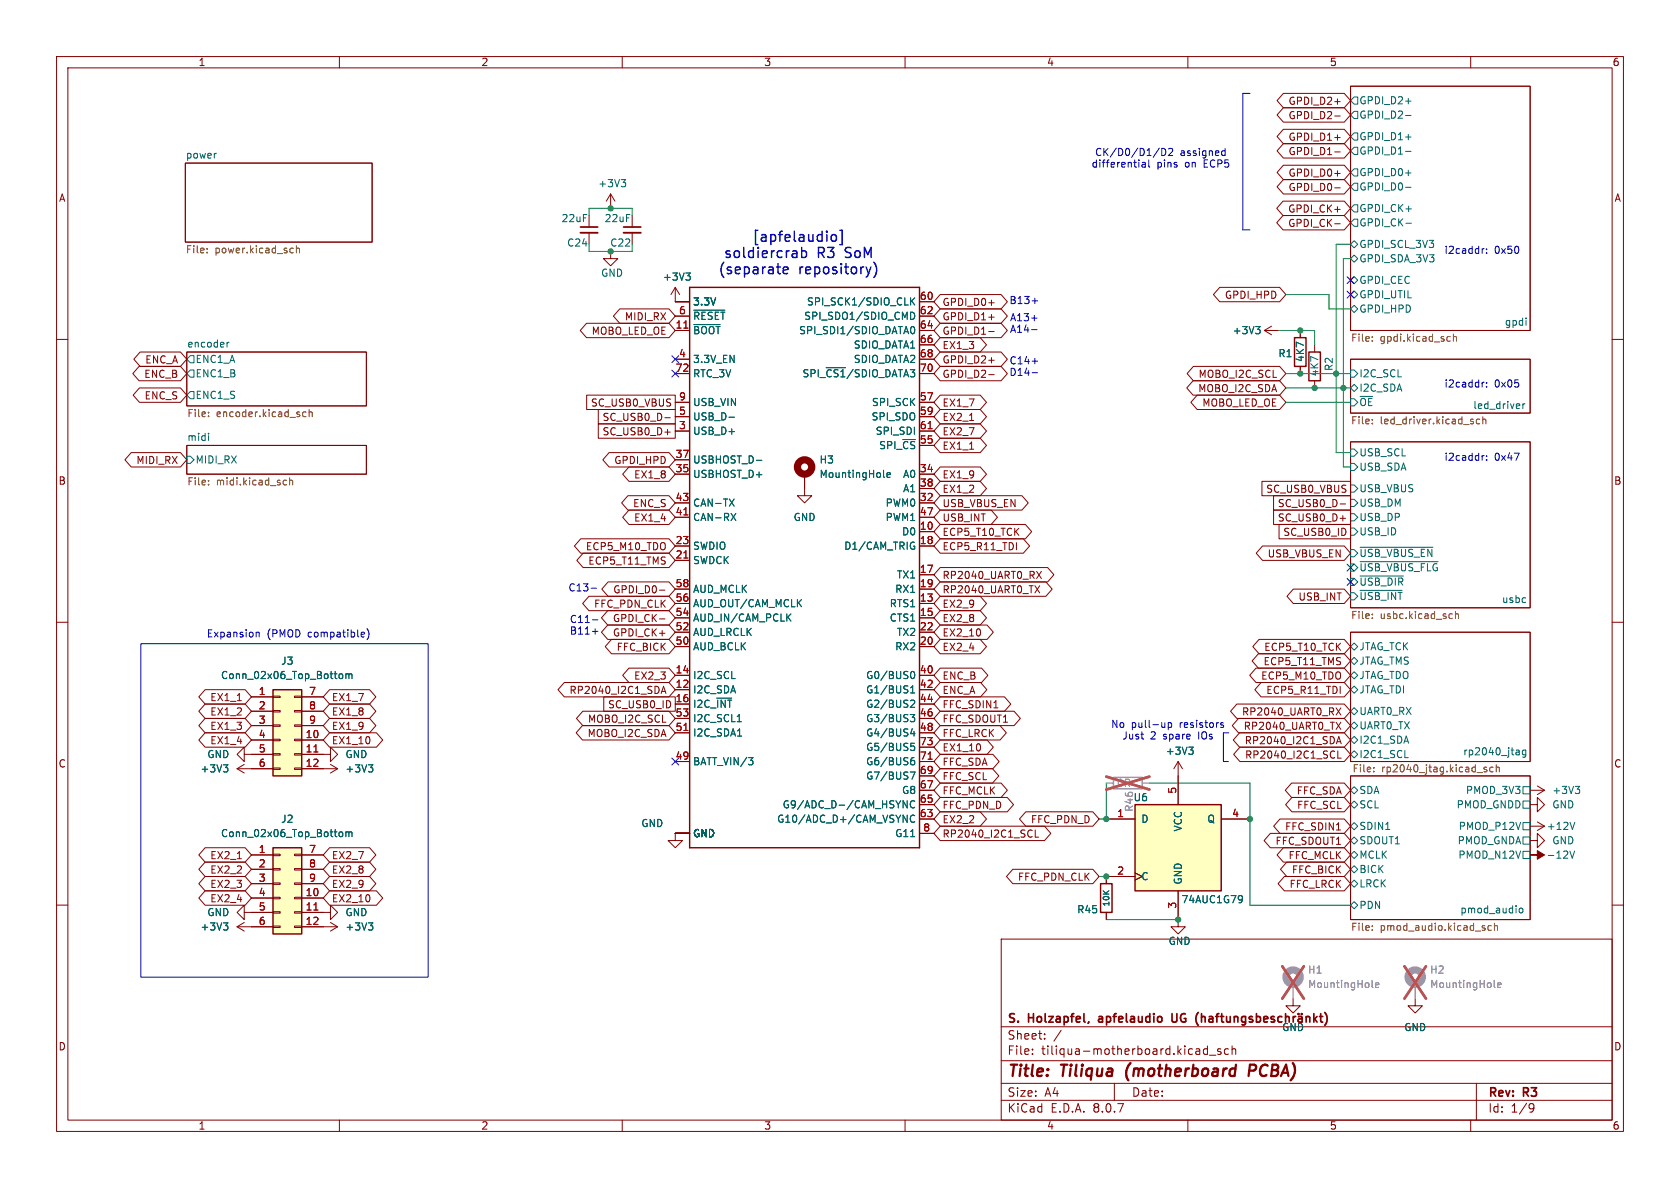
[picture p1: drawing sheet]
<svg xmlns="http://www.w3.org/2000/svg" width="297mm" height="210mm" viewBox="0 0 297 210" stroke-linecap="round" stroke-linejoin="round" font-family="sans-serif">
<defs><g id="words">
<g font-size="2.8" fill="#840000">
<text x="178" y="190.9">Title:</text>
<text x="187.7" y="190.9">Tiliqua</text>
<text x="199.9" y="190.9">(motherboard</text>
<text x="222.4" y="190.9">PCBA)</text>
</g>
<g font-size="2.5" fill="#0000c2">
<text x="127.8" y="46">soldiercrab</text>
<text x="132.9" y="43.1">[apfelaudio]</text>
<text x="144.5" y="46">R3</text>
<text x="149.7" y="46">SoM</text>
<text x="126.8" y="48.8">(separate</text>
<text x="141.2" y="48.8">repository)</text>
</g>
<g font-size="2.1" fill="#840000">
<text x="178" y="184">Sheet:</text>
<text x="178" y="181.2">S.</text>
<text x="181.9" y="181.2">Holzapfel,</text>
<text x="194.9" y="181.2">apfelaudio</text>
<text x="208.4" y="181.2">UG</text>
<text x="178" y="186.7">File:</text>
<text x="184.1" y="186.7">tiliqua-motherboard.kicad_sch</text>
<text x="178" y="196.9">KiCad</text>
<text x="178" y="194.1">Size:</text>
<text x="184.7" y="194.1">A4</text>
<text x="185.7" y="196.9">E.D.A.</text>
<text x="193.3" y="196.9">8.0.7</text>
<text x="200" y="194.1">Date:</text>
<text x="263" y="194.3">Rev:</text>
<text x="263" y="196.9">Id:</text>
<text x="267.1" y="196.9">1/9</text>
<text x="269.4" y="194.3">R3</text>
</g>
<g font-size="1.8" fill="#840000">
<text x="35" y="11.9">1</text>
<text x="85" y="11.9">2</text>
<text x="135" y="11.9">3</text>
<text x="185" y="11.9">4</text>
<text x="235" y="11.9">5</text>
<text x="285" y="11.9">6</text>
<text x="227.7" y="21.3">GPDI_D2-</text>
<text x="227.7" y="18.7">GPDI_D2+</text>
<text x="227.7" y="25.1">GPDI_D1+</text>
<text x="227.7" y="27.6">GPDI_D1-</text>
<text x="10.3" y="35.9">A</text>
<text x="227.7" y="31.4">GPDI_D0+</text>
<text x="227.7" y="34">GPDI_D0-</text>
<text x="285.3" y="35.9">A</text>
<text x="227.6" y="40.3">GPDI_CK-</text>
<text x="227.6" y="37.8">GPDI_CK+</text>
<text x="216.4" y="53">GPDI_HPD</text>
<text x="104.5" y="59.4">MOBO_LED_OE</text>
<text x="110.4" y="56.8">MIDI_RX</text>
<text x="166.5" y="54.3">GPDI_D0+</text>
<text x="166.5" y="59.4">GPDI_D1-</text>
<text x="166.5" y="56.8">GPDI_D1+</text>
<text x="25.6" y="64.5">ENC_A</text>
<text x="166.5" y="61.9">EX1_3</text>
<text x="166.5" y="64.5">GPDI_D2+</text>
<text x="25.4" y="67">ENC_B</text>
<text x="25.5" y="70.8">ENC_S</text>
<text x="166.5" y="67">GPDI_D2-</text>
<text x="211.7" y="69.5">MOBO_I2C_SDA</text>
<text x="211.8" y="67">MOBO_I2C_SCL</text>
<text x="104.4" y="72.1">SC_USB0_VBUS</text>
<text x="106.4" y="74.6">SC_USB0_D-</text>
<text x="106.4" y="77.2">SC_USB0_D+</text>
<text x="166.5" y="74.6">EX2_1</text>
<text x="166.5" y="77.2">EX2_7</text>
<text x="166.5" y="72.1">EX1_7</text>
<text x="212.5" y="72.1">MOBO_LED_OE</text>
<text x="24" y="82.2">MIDI_RX</text>
<text x="108.5" y="82.2">GPDI_HPD</text>
<text x="166.5" y="79.7">EX1_1</text>
<text x="10.3" y="85.9">B</text>
<text x="111.8" y="89.9">ENC_S</text>
<text x="112" y="84.8">EX1_8</text>
<text x="166.5" y="84.8">EX1_9</text>
<text x="166.5" y="87.3">EX1_2</text>
<text x="166.5" y="89.9">USB_VBUS_EN</text>
<text x="223.7" y="87.3">SC_USB0_VBUS</text>
<text x="225.8" y="89.9">SC_USB0_D-</text>
<text x="285.3" y="85.9">B</text>
<text x="112" y="92.4">EX1_4</text>
<text x="166.5" y="92.4">USB_INT</text>
<text x="166.5" y="94.9">ECP5_T10_TCK</text>
<text x="225.8" y="92.4">SC_USB0_D+</text>
<text x="226.8" y="94.9">SC_USB0_ID</text>
<text x="103.5" y="97.5">ECP5_M10_TDO</text>
<text x="103.9" y="100">ECP5_T11_TMS</text>
<text x="166.5" y="97.5">ECP5_R11_TDI</text>
<text x="224" y="98.7">USB_VBUS_EN</text>
<text x="104.9" y="107.6">FFC_PDN_CLK</text>
<text x="108.3" y="105.1">GPDI_D0-</text>
<text x="166.5" y="102.6">RP2040_UART0_RX</text>
<text x="166.5" y="105.1">RP2040_UART0_TX</text>
<text x="166.5" y="107.6">EX2_9</text>
<text x="229.4" y="106.4">USB_INT</text>
<text x="108.3" y="112.7">GPDI_CK+</text>
<text x="108.3" y="110.2">GPDI_CK-</text>
<text x="166.5" y="112.7">EX2_10</text>
<text x="166.5" y="110.2">EX2_8</text>
<text x="108.9" y="115.3">FFC_BICK</text>
<text x="166.5" y="115.3">EX2_4</text>
<text x="223.3" y="117.8">ECP5_T11_TMS</text>
<text x="223.4" y="115.3">ECP5_T10_TCK</text>
<text x="37.1" y="124.1">EX1_1</text>
<text x="58.6" y="124.1">EX1_7</text>
<text x="100.6" y="122.9">RP2040_I2C1_SDA</text>
<text x="107.4" y="125.4">SC_USB0_ID</text>
<text x="112" y="120.3">EX2_3</text>
<text x="166.5" y="122.9">ENC_A</text>
<text x="166.5" y="120.3">ENC_B</text>
<text x="166.5" y="125.4">FFC_SDIN1</text>
<text x="222.9" y="120.3">ECP5_M10_TDO</text>
<text x="223.8" y="122.9">ECP5_R11_TDI</text>
<text x="37.1" y="126.7">EX1_2</text>
<text x="37.1" y="129.2">EX1_3</text>
<text x="37.1" y="131.8">EX1_4</text>
<text x="58.6" y="126.7">EX1_8</text>
<text x="58.6" y="129.2">EX1_9</text>
<text x="58.6" y="131.8">EX1_10</text>
<text x="103.8" y="130.5">MOBO_I2C_SDA</text>
<text x="103.8" y="128">MOBO_I2C_SCL</text>
<text x="166.5" y="130.5">FFC_LRCK</text>
<text x="166.5" y="128">FFC_SDOUT1</text>
<text x="219.5" y="126.7">RP2040_UART0_RX</text>
<text x="219.8" y="129.2">RP2040_UART0_TX</text>
<text x="220" y="131.8">RP2040_I2C1_SDA</text>
<text x="10.3" y="135.9">C</text>
<text x="166.5" y="133">EX1_10</text>
<text x="166.5" y="135.6">FFC_SDA</text>
<text x="285.3" y="135.9">C</text>
<text x="166.5" y="140.7">FFC_MCLK</text>
<text x="166.5" y="143.2">FFC_PDN_D</text>
<text x="166.5" y="138.1">FFC_SCL</text>
<text x="229.1" y="140.7">FFC_SDA</text>
<text x="229.2" y="143.2">FFC_SCL</text>
<text x="166.5" y="145.7">EX2_2</text>
<text x="166.5" y="148.3">RP2040_I2C1_SCL</text>
<text x="182.2" y="145.7">FFC_PDN_D</text>
<text x="225.4" y="149.5">FFC_SDOUT1</text>
<text x="227.1" y="147">FFC_SDIN1</text>
<text x="37.1" y="152.1">EX2_1</text>
<text x="37.1" y="154.6">EX2_2</text>
<text x="58.6" y="152.1">EX2_7</text>
<text x="58.6" y="154.6">EX2_8</text>
<text x="179.9" y="155.9">FFC_PDN_CLK</text>
<text x="227.7" y="152.1">FFC_MCLK</text>
<text x="228.3" y="154.6">FFC_BICK</text>
<text x="37.1" y="159.7">EX2_4</text>
<text x="37.1" y="157.2">EX2_3</text>
<text x="58.6" y="157.2">EX2_9</text>
<text x="58.6" y="159.7">EX2_10</text>
<text x="227.9" y="157.2">FFC_LRCK</text>
<text x="10.3" y="185.9">D</text>
<text x="285.3" y="185.9">D</text>
<text x="35" y="199.9">1</text>
<text x="85" y="199.9">2</text>
<text x="135" y="199.9">3</text>
<text x="185" y="199.9">4</text>
<text x="235" y="199.9">5</text>
<text x="285" y="199.9">6</text>
</g>
<g font-size="1.8" fill="#006464">
<text x="240.2" y="18.6">GPDI_D2+</text>
<text x="240.2" y="21.2">GPDI_D2-</text>
<text x="32.8" y="28.1">power</text>
<text x="240.2" y="27.5">GPDI_D1-</text>
<text x="240.2" y="25">GPDI_D1+</text>
<text x="105.7" y="33.3">+3V3</text>
<text x="240.2" y="31.3">GPDI_D0+</text>
<text x="240.2" y="33.9">GPDI_D0-</text>
<text x="99.2" y="39.5">22uF</text>
<text x="106.8" y="39.5">22uF</text>
<text x="240.2" y="37.7">GPDI_CK+</text>
<text x="240.2" y="40.2">GPDI_CK-</text>
<text x="100.2" y="43.8">C24</text>
<text x="107.8" y="43.8">C22</text>
<text x="240.2" y="46.6">GPDI_SDA_3V3</text>
<text x="240.2" y="44">GPDI_SCL_3V3</text>
<text x="106.2" y="49.1">GND</text>
<text x="117.1" y="49.8">+3V3</text>
<text x="240.2" y="52.9">GPDI_UTIL</text>
<text x="240.2" y="50.4">GPDI_CEC</text>
<text x="122.4" y="59.3">~{BOOT}</text>
<text x="122.4" y="54.2">3.3V</text>
<text x="122.4" y="56.7">~{RESET}</text>
<text x="141.2" y="59.3">SPI_SDI1/SDIO_DATA0</text>
<text x="142.1" y="56.7">SPI_SDO1/SDIO_CMD</text>
<text x="142.6" y="54.2">SPI_SCK1/SDIO_CLK</text>
<text x="217.8" y="59.3">+3V3</text>
<text x="240.2" y="55.5">GPDI_HPD</text>
<text x="265.9" y="57.7">gpdi</text>
<text x="33" y="61.5">encoder</text>
<text x="34.5" y="64.4">ENC1_A</text>
<text x="122.4" y="64.4">3.3V_EN</text>
<text x="150.8" y="61.8">SDIO_DATA1</text>
<text x="150.8" y="64.4">SDIO_DATA2</text>
<text x="225.9" y="63.3">R1</text>
<text x="230.7" y="64.1" transform="rotate(-90 230.7 64.1)">4K7</text>
<text x="235.8" y="65.7" transform="rotate(-90 235.8 65.7)">R2</text>
<text x="34.5" y="70.7">ENC1_S</text>
<text x="34.5" y="66.9">ENC1_B</text>
<text x="122.4" y="66.9">RTC_3V</text>
<text x="122.4" y="72">USB_VIN</text>
<text x="141.8" y="66.9">SPI_~{CS1}/SDIO_DATA3</text>
<text x="154" y="72">SPI_SCK</text>
<text x="233.3" y="66.6" transform="rotate(-90 233.3 66.6)">4K7</text>
<text x="240.2" y="66.9">I2C_SCL</text>
<text x="240.2" y="72">~{OE}</text>
<text x="240.2" y="69.4">I2C_SDA</text>
<text x="122.4" y="77.1">USB_D+</text>
<text x="122.4" y="74.5">USB_D-</text>
<text x="154" y="74.5">SPI_SDO</text>
<text x="154.7" y="77.1">SPI_SDI</text>
<text x="260.3" y="72.4">led_driver</text>
<text x="33" y="78">midi</text>
<text x="34.5" y="82.1">MIDI_RX</text>
<text x="122.4" y="82.1">USBHOST_D-</text>
<text x="144.8" y="82.1">H3</text>
<text x="155.3" y="79.6">SPI_~{CS}</text>
<text x="240.2" y="80.9">USB_SCL</text>
<text x="240.2" y="83.4">USB_SDA</text>
<text x="122.4" y="84.7">USBHOST_D+</text>
<text x="122.4" y="89.8">CAN-TX</text>
<text x="144.8" y="84.7">MountingHole</text>
<text x="156.5" y="89.8">PWM0</text>
<text x="159.6" y="84.7">A0</text>
<text x="159.6" y="87.2">A1</text>
<text x="240.2" y="89.8">USB_DM</text>
<text x="240.2" y="87.2">USB_VBUS</text>
<text x="122.4" y="92.3">CAN-RX</text>
<text x="140.2" y="92.3">GND</text>
<text x="156.5" y="92.3">PWM1</text>
<text x="159.4" y="94.8">D0</text>
<text x="240.2" y="94.8">USB_ID</text>
<text x="240.2" y="92.3">USB_DP</text>
<text x="122.4" y="99.9">SWDCK</text>
<text x="122.4" y="97.4">SWDIO</text>
<text x="149.1" y="97.4">D1/CAM_TRIG</text>
<text x="240.2" y="98.7">~{USB_VBUS_EN}</text>
<text x="240.2" y="101.2">~{USB_VBUS_FLG}</text>
<text x="122.4" y="107.5">AUD_OUT/CAM_MCLK</text>
<text x="122.4" y="105">AUD_MCLK</text>
<text x="157.2" y="107.5">RTS1</text>
<text x="158.2" y="105">RX1</text>
<text x="158.5" y="102.5">TX1</text>
<text x="240.2" y="103.7">~{USB_DIR}</text>
<text x="240.2" y="106.3">~{USB_INT}</text>
<text x="265.4" y="106.7">usbc</text>
<text x="122.4" y="112.6">AUD_LRCLK</text>
<text x="122.4" y="110.1">AUD_IN/CAM_PCLK</text>
<text x="157.2" y="110.1">CTS1</text>
<text x="158.5" y="112.6">TX2</text>
<text x="49.6" y="117.7">J3</text>
<text x="122.4" y="115.2">AUD_BCLK</text>
<text x="158.2" y="115.2">RX2</text>
<text x="240.2" y="115.2">JTAG_TCK</text>
<text x="240.2" y="117.7">JTAG_TMS</text>
<text x="39" y="120.2">Conn_02x06_Top_Bottom</text>
<text x="122.4" y="122.8">I2C_SDA</text>
<text x="122.4" y="120.2">I2C_SCL</text>
<text x="122.4" y="125.3">I2C_~{INT}</text>
<text x="153" y="120.2">G0/BUS0</text>
<text x="153" y="122.8">G1/BUS1</text>
<text x="153" y="125.3">G2/BUS2</text>
<text x="240.2" y="120.2">JTAG_TDO</text>
<text x="240.2" y="122.8">JTAG_TDI</text>
<text x="122.4" y="130.4">I2C_SDA1</text>
<text x="122.4" y="127.9">I2C_SCL1</text>
<text x="153" y="127.9">G3/BUS3</text>
<text x="153" y="130.4">G4/BUS4</text>
<text x="240.2" y="126.6">UART0_RX</text>
<text x="240.2" y="129.1">UART0_TX</text>
<text x="240.2" y="131.7">I2C1_SDA</text>
<text x="35.3" y="136.8">+3V3</text>
<text x="36.6" y="134.2">GND</text>
<text x="61" y="134.2">GND</text>
<text x="61" y="136.8">+3V3</text>
<text x="122.4" y="135.5">BATT_VIN/3</text>
<text x="153" y="135.5">G6/BUS6</text>
<text x="153" y="132.9">G5/BUS5</text>
<text x="206" y="133.6">+3V3</text>
<text x="240.2" y="134.2">I2C1_SCL</text>
<text x="258.6" y="133.6">rp2040_jtag</text>
<text x="138.3" y="143.1">G9/ADC_D-/CAM_HSYNC</text>
<text x="153" y="138">G7/BUS7</text>
<text x="159.4" y="140.6">G8</text>
<text x="240.2" y="140.6">SDA</text>
<text x="240.2" y="143.1">SCL</text>
<text x="257.4" y="143.1">PMOD_GNDD</text>
<text x="259" y="140.6">PMOD_3V3</text>
<text x="274.3" y="143.1">GND</text>
<text x="274.3" y="140.6">+3V3</text>
<text x="39" y="148.2">Conn_02x06_Top_Bottom</text>
<text x="49.6" y="145.6">J2</text>
<text x="113.3" y="146.4">GND</text>
<text x="122.4" y="148.2">GND</text>
<text x="137.3" y="145.6">G10/ADC_D+/CAM_VSYNC</text>
<text x="158.2" y="148.2">G11</text>
<text x="201.7" y="145.6">D</text>
<text x="209.1" y="147.1" transform="rotate(-90 209.1 147.1)">VCC</text>
<text x="213.4" y="145.6">Q</text>
<text x="240.2" y="146.9">SDIN1</text>
<text x="240.2" y="149.5">SDOUT1</text>
<text x="257.6" y="149.5">PMOD_GNDA</text>
<text x="257.8" y="146.9">PMOD_P12V</text>
<text x="273.3" y="146.9">+12V</text>
<text x="274.3" y="149.5">GND</text>
<text x="201.7" y="155.8">C</text>
<text x="240.2" y="152">MCLK</text>
<text x="240.2" y="154.5">BICK</text>
<text x="257.7" y="152">PMOD_N12V</text>
<text x="273.3" y="152">-12V</text>
<text x="190.3" y="161.6">R45</text>
<text x="208.8" y="159.9">74AUC1G79</text>
<text x="209.1" y="156.5" transform="rotate(-90 209.1 156.5)">GND</text>
<text x="240.2" y="160.9">PDN</text>
<text x="240.2" y="157.1">LRCK</text>
<text x="258.1" y="161.5">pmod_audio</text>
<text x="35.3" y="164.7">+3V3</text>
<text x="36.6" y="162.2">GND</text>
<text x="61" y="162.2">GND</text>
<text x="61" y="164.7">+3V3</text>
<text x="206.5" y="167.2">GND</text>
<text x="226.6" y="182.5">GND</text>
<text x="248.2" y="182.5">GND</text>
</g>
<g font-size="1.8" fill="#0000c2">
<text x="192.9" y="29.8">differential</text>
<text x="193.5" y="27.8">CK/D0/D1/D2</text>
<text x="204.5" y="29.8">pins</text>
<text x="208.6" y="27.8">assigned</text>
<text x="209.6" y="29.8">on</text>
<text x="213.1" y="29.8">ECP5</text>
<text x="255.3" y="45">i2caddr:</text>
<text x="264.2" y="45">0x50</text>
<text x="178.4" y="54">B13+</text>
<text x="178.5" y="57">A13+</text>
<text x="178.5" y="59">A14-</text>
<text x="178.4" y="64.6">C14+</text>
<text x="178.4" y="66.7">D14-</text>
<text x="255.3" y="68.6">i2caddr:</text>
<text x="264.2" y="68.6">0x05</text>
<text x="255.3" y="81.5">i2caddr:</text>
<text x="264.2" y="81.5">0x47</text>
<text x="100.4" y="104.8">C13-</text>
<text x="36.5" y="112.9">Expansion</text>
<text x="47.2" y="112.9">(PMOD</text>
<text x="54.5" y="112.9">compatible)</text>
<text x="100.6" y="110.3">C11-</text>
<text x="100.6" y="112.4">B11+</text>
<text x="196.3" y="128.9">No</text>
<text x="198.3" y="130.9">Just</text>
<text x="200" y="128.9">pull-up</text>
<text x="203.4" y="130.9">2</text>
<text x="205.7" y="130.9">spare</text>
<text x="208.7" y="128.9">resistors</text>
<text x="212.1" y="130.9">IOs</text>
<text x="220" y="134.3">RP2040_I2C1_SCL</text>
</g>
<g font-size="1.8" fill="#725600">
<text x="32.8" y="45.1">File:</text>
<text x="38" y="45.1">power.kicad_sch</text>
<text x="238.8" y="60.7">File:</text>
<text x="244" y="60.7">gpdi.kicad_sch</text>
<text x="33" y="74.1">File:</text>
<text x="38.2" y="74.1">encoder.kicad_sch</text>
<text x="238.8" y="75.3">File:</text>
<text x="244" y="75.3">led_driver.kicad_sch</text>
<text x="33" y="86.1">File:</text>
<text x="38.2" y="86.1">midi.kicad_sch</text>
<text x="238.8" y="109.8">File:</text>
<text x="244" y="109.8">usbc.kicad_sch</text>
<text x="239" y="136.9">File:</text>
<text x="244.2" y="136.9">rp2040_jtag.kicad_sch</text>
<text x="238.8" y="164.9">File:</text>
<text x="244" y="164.9">pmod_audio.kicad_sch</text>
</g>
<g font-size="1.8" fill="#a90000">
<text x="162.5" y="53.1">60</text>
<text x="119.3" y="58.2">11</text>
<text x="119.9" y="55.6">6</text>
<text x="162.5" y="55.6">62</text>
<text x="162.5" y="58.2">64</text>
<text x="119.3" y="65.8">72</text>
<text x="119.9" y="63.2">4</text>
<text x="162.5" y="60.7">66</text>
<text x="162.5" y="63.2">68</text>
<text x="162.5" y="65.8">70</text>
<text x="119.9" y="70.9">9</text>
<text x="162.5" y="70.9">57</text>
<text x="119.9" y="75.9">3</text>
<text x="119.9" y="73.4">5</text>
<text x="162.5" y="73.4">59</text>
<text x="162.5" y="75.9">61</text>
<text x="119.3" y="83.6">35</text>
<text x="119.3" y="81">37</text>
<text x="162.5" y="83.6">34</text>
<text x="162.5" y="78.5">55</text>
<text x="119.3" y="88.6">43</text>
<text x="162.5" y="88.6">32</text>
<text x="162.5" y="86.1">38</text>
<text x="119.3" y="91.2">41</text>
<text x="162.5" y="93.7">10</text>
<text x="162.5" y="91.2">47</text>
<text x="119.3" y="98.8">21</text>
<text x="119.3" y="96.3">23</text>
<text x="162.5" y="101.3">17</text>
<text x="162.5" y="96.3">18</text>
<text x="119.3" y="106.4">56</text>
<text x="119.3" y="103.9">58</text>
<text x="162.5" y="106.4">13</text>
<text x="162.5" y="103.9">19</text>
<text x="119.3" y="111.5">52</text>
<text x="119.3" y="109">54</text>
<text x="162.5" y="109">15</text>
<text x="162.5" y="111.5">22</text>
<text x="119.3" y="119.1">14</text>
<text x="119.3" y="114">50</text>
<text x="162.5" y="114">20</text>
<text x="162.5" y="119.1">40</text>
<text x="45.6" y="122.9">1</text>
<text x="45.6" y="125.5">2</text>
<text x="54.5" y="122.9">7</text>
<text x="54.5" y="125.5">8</text>
<text x="119.3" y="121.7">12</text>
<text x="119.3" y="124.2">16</text>
<text x="162.5" y="121.7">42</text>
<text x="162.5" y="124.2">44</text>
<text x="45.6" y="128">3</text>
<text x="45.6" y="130.6">4</text>
<text x="53.9" y="130.6">10</text>
<text x="54.5" y="128">9</text>
<text x="119.3" y="129.3">51</text>
<text x="119.3" y="126.7">53</text>
<text x="162.5" y="126.7">46</text>
<text x="162.5" y="129.3">48</text>
<text x="162.5" y="131.8">73</text>
<text x="45.6" y="133.1">5</text>
<text x="45.6" y="135.6">6</text>
<text x="53.9" y="133.1">11</text>
<text x="53.9" y="135.6">12</text>
<text x="119.3" y="134.4">49</text>
<text x="162.5" y="136.9">69</text>
<text x="162.5" y="134.4">71</text>
<text x="162.5" y="142">65</text>
<text x="162.5" y="139.4">67</text>
<text x="208" y="140.4" transform="rotate(-90 208 140.4)">5</text>
<text x="162.5" y="144.5">63</text>
<text x="163.1" y="147.1">8</text>
<text x="197.4" y="144.5">1</text>
<text x="217.7" y="144.5">4</text>
<text x="45.6" y="150.9">1</text>
<text x="45.6" y="153.4">2</text>
<text x="45.6" y="156">3</text>
<text x="54.5" y="150.9">7</text>
<text x="54.5" y="153.4">8</text>
<text x="54.5" y="156">9</text>
<text x="197.4" y="154.7">2</text>
<text x="45.6" y="158.5">4</text>
<text x="45.6" y="161">5</text>
<text x="53.9" y="158.5">10</text>
<text x="53.9" y="161">11</text>
<text x="208" y="160.7" transform="rotate(-90 208 160.7)">3</text>
<text x="45.6" y="163.6">6</text>
<text x="53.9" y="163.6">12</text>
</g>
<g font-size="1.8" fill="#989898">
<text x="197.4" y="139.3">0R</text>
<text x="200.3" y="141.8">U6</text>
<text x="200.5" y="143.6" transform="rotate(-90 200.5 143.6)">R46</text>
<text x="231.1" y="172.3">H1</text>
<text x="252.7" y="172.3">H2</text>
<text x="231.1" y="174.9">MountingHole</text>
<text x="252.7" y="174.9">MountingHole</text>
</g>
<text font-size="1.4" fill="#006464" x="196.3" y="160.4" transform="rotate(-90 196.3 160.4)">10K</text>
</g></defs>
<g fill="none" stroke="#840000" stroke-width=".18">
<path d="M10 10h277v190h-277zM12 12h273v186h-273zM60 10v2M110 10v2M160 10v2M210 10v2M238.8 15.2h31.7v43.2h-31.7zM260 10v2M32.8 28.8h33v14h-33zM223.5 58.4l1.3 .8M223.5 58.4h2.6M224.8 57.7l-1.3 .7"/>
<path d="M229.9 58.4v1.3M10 60h2M33 78.7h31.8v5.1h-31.8zM33 62.2h31.8v9.6h-31.8zM229.9 64.8v1.2M238.8 78.1h31.7v29.3h-31.7zM238.8 63.5h31.7v9.5h-31.7zM285 60h2M10 110h2M238.8 111.8h31.7v22.8h-31.7zM285 110h2M238.8 137.2h31.7v25.4h-31.7z"/>
<path d="M10 160h2M41.9 163.8l1.3 .8M41.9 163.8h2.5M43.2 163.1l-1.3 .7M177 166h108v32h-108zM285 160h2M60 198v2M110 198v2M160 198v2M177 194.5h108M177 191.5h108M177 187.5h108"/>
<path d="M177 181.5h108M182.5 186.3v.1M182.5 185.5v.1M184.7 183.6v.1M184.7 182.8v.1M187.6 182.1l-1.3 2M197 191.5v3M210 198v2M213.5 184.9v1.5M213.5 185.5l-.5-.1-.3 .3v.4l.2 .2h.6M213.8 186.5h1.2M215.8 185.5l-.3-.1-.3 .2 .1 .2 .5 .2v.3h-.6"/>
<path d="M217.2 185.5l-.5-.1-.2 .3v.4l.1 .2h.6M217.8 185.5l.2-.1 .4 .1 .1 .9M217.8 184.9v1.5M260 198v2M261 191.5v6.5M270.6 195.1l.5 .1a.99 .99 0 0 1-.4 1.4h-.2M271.2 195.7l-.3 .3h-.3"/>
</g>
<path d="M199.1 189.3l.1 1.1M221.7 188.2h-.7l-.3 2M221.8 189.2l-1 .1" fill="none" stroke="#840000" stroke-width=".4"/>
<g fill="none" stroke="#840000" stroke-width=".3">
<path d="M207.2 179.2v1.2l.3 .3 .4-.1M211.8 179h.1M212.4 179.2v1.5M212.4 179.8l.2-.1 .4 .1 .1 .9M213.8 179.8h.5l.1 .9M214.9 179.7h.6M215.5 179.2l-.4 .2v1.3M215.8 179.7h.5M216 179.2v1.3l.3 .2M216.8 179.7l.1 .9 .4 .1 .2-.2M217.5 179.7v1M218.2 179.8l.2-.1 .4 .1v.9"/>
<path d="M218.2 179.7v1M220.2 179.8l-.4-.1-.3 .3v.4l.1 .2h.6M220.2 179.7v1.2l-.3 .3-.3-.1M221.4 179.8l-.3-.1-.3 .2 .1 .2 .5 .2v.3h-.6M222.1 179.8l.5-.1 .2 .3v.4l-.1 .2h-.6M222.1 179.2v1.5M225.3 179.8l-.4-.1-.2 .2 .1 .2 .5 .2v.3h-.6M226.6 179.8l-.4-.1-.2 .1-.1 .6 .2 .2M227.3 179.8l.2-.1 .3 .1 .1 .9M227.3 179.2v1.5M228.6 179.7v1M229.1 179.7l-.3 .1-.2 .2"/>
<path d="M229.6 179.8h.5l.1 .9M229.6 179.2v.1M230.1 179.2v.1M230.9 179.8l.2-.1 .4 .1 .1 .9M230.9 179.7v1M232.3 179.2v1.5M232.8 179.7l-.5 .6M233.3 179.7h.5M233.5 179.2v1.3l.3 .2M234.2 179a1.72 1.72 0 0 1 0 2.3M192.5 180.6l-.2 .3M194.3 180.2v.4"/>
<path d="M214.4 180l-.5 .1a.29 .29 0 0 0-.2 .3 .29 .29 0 0 0 .2 .3l.5-.1M223.4 180.2l.7-.2v-.2l-.5-.1-.2 .2 .1 .7h.6M230.2 180l-.5 .1a.3 .3 0 0 0-.1 .5M232.4 180.1l.4 .6"/>
</g>
<g fill="none" stroke="#006464" stroke-width=".18">
<path d="M238.8 17.8l.6-.7h.6v1.3h-.6zM239.4 19.7h.6v1.3h-.6l-.6-.7zM248.5 17.9h1M38.1 27.1h.1M238.8 26.7l.6-.7h.6v1.3h-.6zM238.8 30.5l.6-.7h.6v1.3h-.6zM238.8 39.4l.6-.7h.6v1.3h-.6zM239.4 32.4h.6v1.3h-.6l-.6-.7zM239.4 36.2h.6v1.3h-.6l-.6-.7zM239.4 23.5h.6v1.3h-.6l-.6-.7zM248.5 26.8h1M248.5 30.6h1"/>
<path d="M248.5 33.1h1M248.5 20.4h1M248.5 24.2h1M248.5 39.5h1M222 57.7h.8l-.5 .5M222.5 58.2l.3 .3v.3l-.3 .2M238.8 45.7l.6-.6 .6 .6-.6 .7zM238.8 43.2l.6-.7 .6 .7-.6 .6zM238.8 52.1l.6-.7 .6 .7-.6 .6zM238.8 54.6l.6-.6 .6 .6-.6 .6zM238.8 49.5l.6-.6 .6 .6-.6 .7zM269.8 56.2v.1"/>
<path d="M269.8 56.6v.9M33.7 62.9h.6v1.2h-.6l-.7-.6zM33.7 69.2h.6v1.3h-.6l-.7-.6zM33.7 65.4h.6v1.3h-.6l-.7-.7zM36.9 76.6v.1M36.9 77v.9M40.1 60.5v.9M40.5 60.5l-.4 .3M238.8 79.4h.6l.6 .6-.6 .6h-.6zM238.8 65.4h.6l.6 .6-.6 .7h-.6zM238.8 70.5h.6l.6 .6-.6 .7h-.6zM238.8 68.6l.6-.7 .6 .7-.6 .6z"/>
<path d="M269.2 71.4v.8M269.6 71.4l-.4 .2M33 80.6h.7l.6 .7-.6 .6h-.7zM238.8 88.3h.6l.6 .6-.6 .6h-.6zM238.8 93.3h.6l.6 .7-.6 .6h-.6zM238.8 85.7h.6l.6 .7-.6 .6h-.6zM238.8 90.8h.6l.6 .6-.6 .7h-.6zM238.8 97.2h.6l.6 .6-.6 .6h-.6zM238.8 81.9h.6l.6 .7-.6 .6h-.6zM238.8 99.7h.6l.6 .6-.6 .7h-.6zM240.4 96.7h12.9M240.4 99.3h13.8"/>
<path d="M238.8 102.2h.6l.6 .7-.6 .6h-.6zM238.8 104.8h.6l.6 .6-.6 .6h-.6zM238.8 114.3l.6-.6 .6 .6-.6 .6zM238.8 116.8l.6-.6 .6 .6-.6 .7zM238.8 119.4l.6-.7 .6 .7-.6 .6zM240.4 101.8h7.7M240.4 104.4h7.5M238.8 139.7l.6-.6 .6 .6-.6 .6zM238.8 121.9l.6-.6 .6 .6-.6 .7zM238.8 125.7l.6-.6 .6 .6-.6 .7zM238.8 128.3l.6-.7 .6 .7-.6 .6zM238.8 130.8l.6-.6 .6 .6-.6 .6z"/>
<path d="M238.8 133.4l.6-.7 .6 .7-.6 .6zM248.4 133.9h.6M268.4 132.6l.2 .2v.6M268.6 133.4h-.4M268.6 132.9l-.4 .1M269.2 139.1h1.3v1.2h-1.3zM269.7 132.7l-.3-.1-.3 .2 .2 .6h.4M269.7 132.6v1l-.2 .3-.3-.1M238.8 146.1l.6-.7 .6 .7-.6 .6zM238.8 142.2l.6-.6 .6 .6-.6 .7zM238.8 148.6l.6-.6 .6 .6-.6 .6zM238.8 151.1l.6-.6 .6 .6-.6 .7z"/>
<path d="M238.8 153.7l.6-.7 .6 .7-.6 .6zM238.8 156.2l.6-.6 .6 .6-.6 .6zM245 146.6h.7M269.2 150.5h1.3v1.3h-1.3zM269.2 145.4h1.3v1.3h-1.3zM269.2 148h1.3v1.2h-1.3zM269.2 141.6h1.3v1.3h-1.3zM39.5 163.1h.8l-.4 .5M40 163.6l.3 .3v.3l-.3 .2M238.8 160l.6-.6 .6 .6-.6 .7zM268.6 160.7l.2-.2 .4 .2v.4l-.1 .2-.3 .1-.2-.1z"/>
</g>
<g fill="none" stroke="#725600" stroke-width=".18">
<path d="M36.6 44.6v.1M36.6 43.9v.1M51.5 43.9h.4M51.9 44.6l-.4 .1M52.4 44l.2-.1h.3v.8M52.4 43.4v1.3M242.6 59.5v.2M256 59.5h.4M256.9 59.6l.2-.1h.3l.1 .8M256.9 59.1v1.2M36.9 72.9v.1M36.9 73.5v.2"/>
<path d="M54.1 72.9l-.4-.1-.2 .3 .1 .5h.5M54.6 72.9l.2-.1 .3 .1 .1 .8M54.6 72.4v1.3M242.6 60.2v.1M242.6 74.1v.2M242.6 74.8v.1M256.4 60.3h-.4M261.6 74.1h-.4l-.2 .2 .1 .6h.5M262.1 74.2l.2-.1h.3l.1 .8M262.1 73.7v1.2M36.9 85.6v.1M36.9 84.9v.2"/>
<path d="M50.3 84.9h.4M50.7 85.7h-.4M51.2 85l.2-.1h.3v.8M51.2 84.5v1.2M242.6 109.2v.1M242.6 108.6v.1M256.4 108.5l.4 .1M256.8 109.3h-.4M257.3 108.6l.2-.1 .3 .1v.7M257.3 108.1v1.2M242.9 136.3v.2M242.9 135.7v.1"/>
<path d="M262.4 136l.4 .1 .1 .2-.2 .2-.4-.1M262.4 135.7h.4M264 135.7l-.4-.1-.2 .2 .1 .6h.5M264.5 135.7l.2-.1 .3 .1 .1 .8M264.5 135.2v1.3M242.6 163.7v.1M242.6 164.3v.2M263.7 163.7l-.4-.1-.2 .3 .1 .5h.5M264.2 163.7l.2-.1 .3 .1v.8M264.2 163.2v1.3"/>
</g>
<circle cx="228.6" cy="172.7" r="1.27" fill="none" stroke="#a1a1a1" stroke-width="1.3"/>
<path d="M228.6 174v2.5" fill="none" stroke="#a1a1a1" stroke-width=".18"/>
<path d="M242.6 174.4l.1 .2M243.2 174.1l.6-.1-.1-.2-.4-.1-.1 .2v.6h.5" fill="none" stroke="#989898" stroke-width=".18"/>
<path d="M226.7 170.8l3.8 5.7M230.5 170.8l-3.8 5.7" fill="none" stroke="#e65255" stroke-width=".46"/>
<path d="M228.9 59.7h2v5.1h-2z" fill="none" stroke="#840000" stroke-width=".25"/>
<path d="M48.3 121.9h5v15.3h-5z" fill="#ffffc2"/>
<g fill="none" stroke="#840000" stroke-width=".18">
<path d="M44.4 123.2h3.9M44.4 130.8h3.9M44.4 133.4h3.9M44.4 135.9h3.9M44.4 125.7h3.9M44.4 128.3h3.9M48.3 135.8h1.2v.2h-1.2zM48.3 133.2h1.2v.3h-1.2zM48.3 130.7h1.2v.2h-1.2zM48.3 128.1h1.2v.3h-1.2zM48.3 125.6h1.2v.3h-1.2zM48.3 123.1h1.2v.2h-1.2z"/>
<path d="M52.1 135.8h1.2v.2h-1.2zM52.1 133.2h1.2v.3h-1.2zM52.1 130.7h1.2v.2h-1.2zM52.1 128.1h1.2v.3h-1.2zM52.1 125.6h1.2v.3h-1.2zM52.1 123.1h1.2v.2h-1.2zM53.3 123.2h3.8M53.3 130.8h3.8M53.3 133.4h3.8M53.3 135.9h3.8M53.3 125.7h3.8M53.3 128.3h3.8"/>
<path d="M57.1 163.8h2.6M58.4 163.1l1.3 .7M59.7 163.8l-1.3 .8"/>
</g>
<path d="M48.3 121.9h5v15.3h-5z" fill="none" stroke="#840000" stroke-width=".25"/>
<path d="M55.5 132.9h.7" fill="none" stroke="#a90000" stroke-width=".18"/>
<path d="M60.1 119.2l.3-.1 .2 .3-.1 .5h-.4M61.1 119.2l.4-.1 .2 .2M61.1 119.1v.9M61.7 119.3l.2-.2 .3 .1v.8M61.7 119.3v.7M65.1 163.1h.8l-.4 .5M65.7 163.6l.2 .3v.3l-.2 .2" fill="none" stroke="#006464" stroke-width=".18"/>
<path d="M48.3 149.9h5v15.2h-5z" fill="#ffffc2"/>
<g fill="none" stroke="#840000" stroke-width=".18">
<path d="M104.1 38.1v2M107.9 34.3l-.7 1.3M107.9 34.3v2.5M107.9 34.3l.8 1.3M111.8 38.1v2M104.1 41.1v2.1M107.9 44.5v1.2h1.3l-1.3 1.3-1.2-1.3h1.2M111.8 41.1v2.1M41.9 135.9h2.5M41.9 135.9l1.3 .8M43.2 133.4v1.2l-1.3-1.2 1.3-1.3v1.3h1.2M43.2 135.1l-1.3 .8"/>
<path d="M57.1 133.4h1.3v1.2l1.3-1.2-1.3-1.3v1.3M57.1 135.9h2.6M58.4 135.1l1.3 .8M59.7 135.9l-1.3 .8M208.3 134.6l-.8 1.3M208.3 134.6v2.6M208.3 134.6l.7 1.3M270.5 139.7h2.5M271.8 138.9l1.2 .8M273 139.7l-1.2 .8M44.4 151.1h3.9M44.4 158.8h3.9"/>
<path d="M44.4 153.7h3.9M44.4 156.2h3.9M48.3 158.6h1.2v.3h-1.2zM48.3 156.1h1.2v.2h-1.2zM48.3 153.5h1.2v.3h-1.2zM48.3 151h1.2v.3h-1.2zM52.1 158.6h1.2v.3h-1.2zM52.1 156.1h1.2v.2h-1.2zM52.1 153.5h1.2v.3h-1.2zM52.1 151h1.2v.3h-1.2zM53.3 151.1h3.8M53.3 158.8h3.8"/>
<path d="M53.3 153.7h3.8M53.3 156.2h3.8M195.6 154.9v1.3M270.5 148.6h1.3v1.3l1.2-1.3-1.2-1.3v1.3M270.5 142.2h1.3v1.3l1.2-1.3-1.2-1.2v1.2M270.5 146.1h2.5M271.8 145.3l1.2 .8M273 146.1l-1.2 .7M43.2 161.3v1.3l-1.3-1.3 1.3-1.3v1.3h5.1M44.4 163.8h3.9M48.3 163.7h1.2v.3h-1.2zM48.3 161.2h1.2v.2h-1.2z"/>
<path d="M52.1 163.7h1.2v.3h-1.2zM52.1 161.2h1.2v.2h-1.2zM53.3 161.3h5.1v1.3l1.3-1.3-1.3-1.3v1.3M53.3 163.8h3.8M195.6 161.3v1.3M208.3 162.6v1.2h1.2l-1.2 1.3-1.3-1.3h1.3M228.6 176.5v1.3h-1.3l1.3 1.3 1.3-1.3h-1.3M250.2 176.5v1.3h-1.3l1.3 1.3 1.3-1.3h-1.3"/>
</g>
<path d="M48.3 149.9h5v15.2h-5zM194.6 156.2h2v5.1h-2z" fill="none" stroke="#840000" stroke-width=".25"/>
<path d="M55.5 160.9h.7" fill="none" stroke="#a90000" stroke-width=".18"/>
<g fill="none" stroke="#006464" stroke-width=".18">
<path d="M109.8 31.7h.8l-.4 .5M110.4 32.2l.2 .3v.3l-.2 .2M39.5 135.2h.8l-.4 .5M40 135.7l.3 .2v.3l-.3 .3M65.1 135.2h.8l-.4 .5M65.7 135.7l.2 .2v.3l-.2 .3M210.1 132.1h.8l-.4 .5M210.7 132.6l.2 .2v.3l-.2 .2M278.5 139h.8l-.5 .5M279 139.5l.3 .2v.3l-.3 .3M60.1 147.1h.3l.2 .2-.1 .5-.1 .1-.3-.1M61.1 147.2l.4-.1 .2 .1"/>
<path d="M61.1 147.1v.8M61.7 147.2l.2-.1h.3v.8M61.7 147.2v.7M277.5 150.4l.5 1.3 .4-1.3M278.4 145.4l-.4 1.2"/>
</g>
<circle cx="250.2" cy="172.7" r="1.27" fill="none" stroke="#a1a1a1" stroke-width="1.3"/>
<path d="M195.6 138.4h1.2M201.9 138.4h1.3M250.2 174v2.5" fill="none" stroke="#a1a1a1" stroke-width=".18"/>
<path d="M264.1 174.4l.2 .2M264.8 174.1l.6-.1-.1-.2-.4-.1-.1 .2v.6h.5" fill="none" stroke="#989898" stroke-width=".18"/>
<path d="M195.6 137.3l7.6 2.3M203.2 137.3l-7.6 2.3M248.3 170.8l3.8 5.7M252.1 170.8l-3.8 5.7" fill="none" stroke="#e65255" stroke-width=".46"/>
<path d="M270.5 151.1h1.3v-.7l1.2 .7-1.2 .8v-.8z" fill="#840000" stroke="#840000" stroke-width=".18"/>
<path d="M102.6 41.1h3.1M110.2 41.1h3.1" fill="none" stroke="#840000" stroke-width=".33"/>
<path d="M102.6 40.1h3.1M110.2 40.1h3.1" fill="none" stroke="#840000" stroke-width=".3"/>
<path d="M196.8 137.4h5.1v2h-5.1z" fill="none" stroke="#a1a1a1" stroke-width=".25"/>
<path d="M200.7 142.2h15.2v15.3h-15.2z" fill="#ffffc2"/>
<path d="M121.9 50.8h40.7v99.1h-40.7zM231.4 62.2h2v5.1h-2zM200.7 142.2h15.2v15.3h-15.2z" fill="none" stroke="#840000" stroke-width=".25"/>
<g fill="none" stroke="#840000" stroke-width=".18">
<path d="M226.9 19h10.7l1.2 1.3-1.2 1.3h-10.7l-1.1-1.3zM226.9 16.5h10.7l1.2 1.3-1.2 1.3h-10.7l-1.1-1.3zM236 18h.9M226.8 38.1h10.8l1.2 1.3-1.2 1.2h-10.8l-1.1-1.2zM226.8 35.6h10.8l1.2 1.2-1.2 1.3h-10.8l-1.1-1.3zM226.9 22.9h10.7l1.2 1.2-1.2 1.3h-10.7l-1.1-1.3zM226.9 29.2h10.7l1.2 1.3-1.2 1.3h-10.7l-1.1-1.3zM226.9 31.7h10.7l1.2 1.3-1.2 1.3h-10.7l-1.1-1.3zM226.9 25.4h10.7l1.2 1.3-1.2 1.2h-10.7l-1.1-1.2zM236 24.3h.9M236 20.5h.9M236 30.7h.9"/>
<path d="M236 33.2h.9M236 39.6h.9M236 26.9h.9M103.7 57.1h14.6l1.1 1.3-1.1 1.3h-14.6l-1.1-1.3zM109.6 54.6h8.7l1.1 1.3-1.1 1.3h-8.7l-1.2-1.3zM119.4 50.8l-.8 1.3M119.4 50.8v2.5h2.5M119.4 50.8l.7 1.3M119.4 58.4h2.5M119.4 55.9h2.5M162.6 58.4h2.5M162.6 53.3h2.5"/>
<path d="M162.6 55.9h2.5M166.2 59.7h7.1l1.1 1.3-1.1 1.2h-7.1l-1.1-1.2zM166.2 52.1h10.8l1.1 1.2-1.1 1.3h-10.8l-1.1-1.3zM166.2 57.1h10.8l1.1 1.3-1.1 1.3h-10.8l-1.1-1.3zM166.2 54.6h10.8l1.1 1.3-1.1 1.3h-10.8l-1.1-1.3zM174.8 53.5h1M174.8 58.6h1M174.8 56.1h1M215.6 50.8h10.6l1.1 1.3-1.1 1.2h-10.6l-1.1-1.2zM229.9 58.4v1.3M24.6 64.8h7.3l1.1 1.2-1.1 1.3h-7.3l-1.1-1.3zM24.6 68.6h7.3l1.1 1.3-1.1 1.2h-7.3l-1.1-1.2z"/>
<path d="M24.8 62.2h7.1l1.1 1.3-1.1 1.3h-7.1l-1.1-1.3zM103.7 69.8h15.7v2.6h-15.7zM105.8 72.4h13.6v2.5h-13.6zM105.8 74.9h13.6v2.6h-13.6zM117.5 73.8h1M117.5 76.4h1M119.4 76.2h2.5M119.4 63.5h2.5M119.4 73.7h2.5M119.4 71.1h2.5M119.4 66h2.5M162.6 76.2h2.5"/>
<path d="M162.6 63.5h2.5M162.6 73.7h2.5M162.6 78.7h2.5M162.6 71.1h2.5M162.6 61h2.5M162.6 66h2.5M166.2 72.4h7.1l1.1 1.3-1.1 1.2h-7.1l-1.1-1.2zM166.2 74.9h7.1l1.1 1.3-1.1 1.3h-7.1l-1.1-1.3zM166.2 77.5h7.1l1.1 1.2-1.1 1.3h-7.1l-1.1-1.3zM166.2 64.8h10.8l1.1 1.2-1.1 1.3h-10.8l-1.1-1.3zM166.2 62.2h10.8l1.1 1.3-1.1 1.3h-10.8l-1.1-1.3zM166.2 69.8h7.1l1.1 1.3-1.1 1.3h-7.1l-1.1-1.3z"/>
<path d="M171.4 74.3h.7M171.4 79.4h.7M174.8 66.2h1M174.8 63.7h1M210.9 67.3h15.3l1.1 1.3-1.1 1.3h-15.3l-1.1-1.3zM211 64.8h15.2l1.1 1.2-1.1 1.3h-15.2l-1.1-1.3zM211.6 69.8h14.6l1.1 1.3-1.1 1.3h-14.6l-1.1-1.3zM229.9 64.8v1.2M232.4 61v1.2M232.4 67.3v1.3M23.2 80h8.7l1.1 1.3-1.1 1.3h-8.7l-1.1-1.3zM102.7 95.2h15.6l1.1 1.3-1.1 1.3h-15.6l-1.1-1.3z"/>
<path d="M103.1 97.8h15.2l1.1 1.3-1.1 1.2h-15.2l-1.1-1.2zM107.7 80h10.6l1.1 1.3-1.1 1.3h-10.6l-1.1-1.3zM111 87.6h7.3l1.1 1.3-1.1 1.3h-7.3l-1.1-1.3zM111.2 82.5h7.1l1.1 1.3-1.1 1.3h-7.1l-1.1-1.3zM111.2 90.2h7.1l1.1 1.2-1.1 1.3h-7.1l-1.1-1.3zM119.4 96.5h2.5M119.4 99.1h2.5M119.4 88.9h2.5M119.4 83.8h2.5M119.4 81.3h2.5M119.4 91.4h2.5M142.2 83.8v3.8h-1.2l1.2 1.3 1.3-1.3h-1.3"/>
<path d="M162.6 94h2.5M162.6 96.5h2.5M162.6 88.9h2.5M162.6 83.8h2.5M162.6 86.4h2.5M162.6 91.4h2.5M166.2 90.2h9l1.1 1.2-1.1 1.3h-9l-1.1-1.3zM166.2 82.5h7.1l1.1 1.3-1.1 1.3h-7.1l-1.1-1.3zM166.2 95.2h14.7l1.1 1.3-1.1 1.3h-14.7l-1.1-1.3zM166.2 92.7h15.1l1.1 1.3-1.1 1.3h-15.1l-1.1-1.3zM166.2 85.1h7.1l1.1 1.3-1.1 1.2h-7.1l-1.1-1.2zM166.2 87.6h14.5l1.1 1.3-1.1 1.3h-14.5l-1.1-1.3z"/>
<path d="M179.7 95.9v1.3M223.1 85.1h15.7v2.5h-15.7zM223.2 96.5h14.4l1.2 1.3-1.2 1.3h-14.4l-1.1-1.3zM225.1 90.2h13.7v2.5h-13.7zM225.1 87.6h13.7v2.6h-13.7zM226.1 92.7h12.7v2.6h-12.7zM236.9 91.6h1M236.9 89.1h1M104.1 105.4h14.2l1.1 1.3-1.1 1.3h-14.2l-1.1-1.3zM107.4 110.5h10.9l1.1 1.3-1.1 1.2h-10.9l-1.1-1.2zM107.4 107.9h10.9l1.1 1.3-1.1 1.3h-10.9l-1.1-1.3zM107.5 102.9h10.8l1.1 1.2-1.1 1.3h-10.8l-1.1-1.3z"/>
<path d="M108.1 113h10.2l1.1 1.3-1.1 1.3h-10.2l-1.1-1.3zM111.2 118.1h7.1l1.1 1.3-1.1 1.3h-7.1l-1.1-1.3zM116.6 104.3h.9M116.6 109.4h.9M119.4 106.7h2.5M119.4 119.4h2.5M119.4 109.2h2.5M119.4 104.1h2.5M119.4 114.3h2.5M119.4 111.8h2.5M162.6 106.7h2.5M162.6 119.4h2.5"/>
<path d="M162.6 109.2h2.5M162.6 101.6h2.5M162.6 104.1h2.5M162.6 114.3h2.5M162.6 111.8h2.5M166.2 100.3h19l1.1 1.3-1.1 1.3h-19l-1.1-1.3zM166.2 110.5h8.3l1.1 1.3-1.1 1.2h-8.3l-1.1-1.2zM166.2 113h7.1l1.1 1.3-1.1 1.3h-7.1l-1.1-1.3zM166.2 107.9h7.1l1.1 1.3-1.1 1.3h-7.1l-1.1-1.3zM166.2 102.9h18.7l1.1 1.2-1.1 1.3h-18.7l-1.1-1.3zM166.2 105.4h7.1l1.1 1.3-1.1 1.3h-7.1l-1.1-1.3zM166.2 118.1h7.3l1.1 1.3-1.1 1.3h-7.3l-1.1-1.3z"/>
<path d="M183 103.5l.8 1.3M183.3 101l.8 1.3M183.8 103.5l-.8 1.3M184.1 101l-.8 1.3M222 118.1h15.6l1.2 1.3-1.2 1.3h-15.6l-1.1-1.3zM222.5 115.6h15.1l1.2 1.2-1.2 1.3h-15.1l-1.1-1.3zM222.6 113h15l1.2 1.3-1.2 1.3h-15l-1.1-1.3zM228.6 104.1h9l1.2 1.3-1.2 1.3h-9l-1.1-1.3zM36.3 124.5h7l1.1 1.2-1.1 1.3h-7l-1.2-1.3zM36.3 121.9h7l1.1 1.3-1.1 1.3h-7l-1.2-1.3zM36.3 127h7l1.1 1.3-1.1 1.2h-7l-1.2-1.2zM36.3 129.5h7l1.1 1.3-1.1 1.3h-7l-1.2-1.3z"/>
<path d="M42 123.9h.7M44.4 123.2h3.9M44.4 130.8h3.9M44.4 133.4h3.9M44.4 135.9h3.9M44.4 125.7h3.9M44.4 128.3h3.9M53.3 123.2h3.8M53.3 130.8h3.8M53.3 133.4h3.8M53.3 135.9h3.8M53.3 125.7h3.8"/>
<path d="M53.3 128.3h3.8M58.3 121.9h7l1.2 1.3-1.2 1.3h-7l-1.2-1.3zM58.3 124.5h7l1.2 1.2-1.2 1.3h-7l-1.2-1.3zM58.3 127h7l1.2 1.3-1.2 1.2h-7l-1.2-1.2zM58.3 129.5h8.2l1.2 1.3-1.2 1.3h-8.2l-1.2-1.3zM99.8 120.6h18.5l1.1 1.3-1.1 1.3h-18.5l-1.2-1.3zM103 128.3h15.3l1.1 1.2-1.1 1.3h-15.3l-1.1-1.3zM103 125.7h15.3l1.1 1.3-1.1 1.3h-15.3l-1.1-1.3zM106.7 123.2h12.7v2.5h-12.7zM116.9 122.6l.4-1.3 .4 1.3M117 122.2h.6M119.4 121.9h2.5"/>
<path d="M119.4 124.5h2.5M119.4 127h2.5M119.4 129.5h2.5M119.4 134.6h2.5M162.6 121.9h2.5M162.6 124.5h2.5M162.6 127h2.5M162.6 129.5h2.5M162.6 134.6h2.5M162.6 139.7h2.5M162.6 137.2h2.5M162.6 132.1h2.5"/>
<path d="M166.2 120.6h7.2l1.1 1.3-1.1 1.3h-7.2l-1.1-1.3zM166.2 138.4h10.8l1.1 1.3-1.1 1.3h-10.8l-1.1-1.3zM166.2 128.3h10.6l1.1 1.2-1.1 1.3h-10.6l-1.1-1.3zM166.2 130.8h8.3l1.1 1.3-1.1 1.3h-8.3l-1.1-1.3zM166.2 123.2h11.4l1.1 1.3-1.1 1.2h-11.4l-1.1-1.2zM166.2 133.3h9.3l1.1 1.3-1.1 1.3h-9.3l-1.1-1.3zM166.2 135.9h9.3l1.1 1.3-1.1 1.2h-9.3l-1.1-1.2zM166.2 125.7h13.1l1.1 1.3-1.1 1.3h-13.1l-1.1-1.3zM208.3 137.2v5M218.7 124.5h18.9l1.2 1.2-1.2 1.3h-18.9l-1.2-1.3zM219 127h18.6l1.2 1.3-1.2 1.2h-18.6l-1.2-1.2zM219.1 129.5h18.5l1.2 1.3-1.2 1.3h-18.5l-1.1-1.3z"/>
<path d="M219.2 132.1h18.4l1.2 1.3-1.2 1.2h-18.4l-1.1-1.2zM222.9 120.6h14.7l1.2 1.3-1.2 1.3h-14.7l-1.1-1.3zM228.3 138.4h9.3l1.2 1.3-1.2 1.3h-9.3l-1.1-1.3zM236.2 127.7l.8 1.2M236.2 125.1l.8 1.3M236.3 131.5l.4-1.3 .4 1.3M236.4 131.1h.6M236.5 132.8v1.2h.6M236.9 121.3v1.3M237 127.7l-.8 1.2M237 125.1l-.8 1.3M36.3 149.9h7l1.1 1.2-1.1 1.3h-7l-1.2-1.3z"/>
<path d="M36.3 157.5h7l1.1 1.3-1.1 1.2h-7l-1.2-1.2zM36.3 152.4h7l1.1 1.3-1.1 1.2h-7l-1.2-1.2zM36.3 154.9h7l1.1 1.3-1.1 1.3h-7l-1.2-1.3zM42 151.8h.7M44.4 151.1h3.9M44.4 158.8h3.9M44.4 153.7h3.9M44.4 156.2h3.9M53.3 151.1h3.8M53.3 158.8h3.8M53.3 153.7h3.8M53.3 156.2h3.8"/>
<path d="M58.3 149.9h7l1.2 1.2-1.2 1.3h-7l-1.2-1.3zM58.3 154.9h7l1.2 1.3-1.2 1.3h-7l-1.2-1.3zM58.3 157.5h8.2l1.2 1.3-1.2 1.2h-8.2l-1.2-1.2zM58.3 152.4h7l1.2 1.3-1.2 1.2h-7l-1.2-1.2zM121.9 147.3h-2.5v1.3h1.2l-1.2 1.3-1.3-1.3h1.3M162.6 144.8h2.5M162.6 147.3h2.5M162.6 142.2h2.5M166.2 143.5h7.1l1.1 1.3-1.1 1.3h-7.1l-1.1-1.3zM166.2 141h11.9l1.1 1.2-1.1 1.3h-11.9l-1.1-1.3zM166.2 146h18.5l1.1 1.3-1.1 1.3h-18.5l-1.1-1.3zM179 153.7h14.2l1.1 1.2-1.1 1.3h-14.2l-1.1-1.3z"/>
<path d="M181.3 143.5h11.9l1.1 1.3-1.1 1.3h-11.9l-1.1-1.3zM183 146.7v1.3h.6M195.6 144.8h5.1M200.7 154.3l1.2 .6-1.2 .7M200.7 154.9h-5.1v1.3M208.3 157.5v5.1M215.9 144.8h5.1M224.6 147.3h13l1.2 1.3-1.2 1.3h-13l-1.1-1.3zM226.3 144.8h11.3l1.2 1.3-1.2 1.2h-11.3l-1.1-1.2zM226.9 149.9h10.7l1.2 1.2-1.2 1.3h-10.7l-1.1-1.3zM227.1 154.9h10.5l1.2 1.3-1.2 1.3h-10.5l-1.1-1.3zM227.5 152.4h10.1l1.2 1.3-1.2 1.2h-10.1l-1.1-1.2z"/>
<path d="M228.4 141h9.2l1.2 1.2-1.2 1.3h-9.2l-1.1-1.3zM44.4 161.3h3.9M44.4 163.8h3.9M53.3 161.3h3.8M53.3 163.8h3.8M195.6 161.3v1.3"/>
</g>
<g fill="none" stroke="#006464" stroke-width=".18">
<path d="M121.2 48.3h.8l-.4 .4M121.8 48.7l.2 .3v.3l-.2 .2M122.7 57.4h4.6M122.7 54.8h5.4M161 55.2a.64 .64 0 0 1 .7 .6 .64 .64 0 0 1-.7 .7M161 52.6v1.3M161 58.2l.1-.3 .2-.2a.68 .68 0 0 1 .4 .7 .68 .68 0 0 1-.4 .6l-.2-.1-.1-.4M161.2 53.2l.5 .7M161.7 52.6l-.7 .8M222 57.7h.8l-.5 .5M222.5 58.2l.3 .3v.3l-.3 .2M128.9 73.8h.9"/>
<path d="M146.1 65h3.4M128.9 88.2l.9 1.3M129.2 90.7l.9 1.3M129.8 88.2l-.9 1.3M130.1 90.7l-.9 1.3M133.7 81.4h1M156.2 84.2l.2 .2M156.8 84l.6-.1-.1-.3h-.3l-.2 .1 .1 .6h.4M161.5 96.6h.2v.4l-.2 .1M161.5 95.8l.1 .1M60.1 119.2l.3-.1 .2 .3-.1 .5h-.4M61.1 119.1v.9"/>
<path d="M61.1 119.2l.4-.1 .2 .2M61.7 119.3v.7M61.7 119.3l.2-.2 .3 .1v.8M139.3 109.1l.5 .7M139.8 108.5l-.7 .8M161 119.2l.1-.4 .2-.1a.68 .68 0 0 1 .4 .6 .68 .68 0 0 1-.4 .7l-.2-.2-.1-.3M39.5 135.2h.8l-.4 .5M40 135.7l.3 .2v.3l-.3 .3M65.1 135.2h.8l-.4 .5M65.7 135.7l.2 .2v.3l-.2 .3M130.3 127.6h.8M130.4 130.1h.7"/>
<path d="M132.3 133.9h.8l-.4 .5M132.9 134.4l.2 .3v.3l-.2 .2M160.9 126.3h.8l-.4 .5 .3 .1v.6l-.1 .1-.5-.1M160.9 136.5h.9l-.6 1.2M161 123.9l.5-.1 .2 .3-.8 .9h.8M161 134.7l.2-.3h.3l.2 .3v.3l-.2 .2-.4-.1-.1-.1M161 122.5h.7M161 121.6l.3-.4v1.3M161.3 128.8l-.3 .9h.8M161.6 129.3v.8M161.6 133.9l-.4 .1-.2 .5M161.6 131.4h-.6v.6l.2-.1h.4l.1 .2-.1 .4-.1 .2-.5-.2"/>
<path d="M210.1 132.1h.8l-.4 .5M210.7 132.6l.2 .2v.3l-.2 .2M60.1 147.1h.3l.2 .2-.1 .5-.1 .1-.3-.1M61.1 147.2l.4-.1 .2 .1M61.1 147.1v.8M61.7 147.2l.2-.1h.3v.8M61.7 147.2v.7M159.7 144.1l.7 1.3v-1.3M159.7 141.5l.7 1.3v-1.3M161.7 144.2a.6 .6 0 0 0-.8 .4 .6 .6 0 0 0 .6 .8l.2-.2M161.7 141.7a.6 .6 0 0 0-.8 .4 .6 .6 0 0 0 .6 .7l.2-.1M219.2 158.3l.4 .1a.84 .84 0 0 1-.3 1.2"/>
<path d="M219.6 158.9l-.2 .2h-.2M39.5 163.1h.8l-.4 .5M40 163.6l.3 .3v.3l-.3 .2M65.1 163.1h.8l-.4 .5M65.7 163.6l.2 .3v.3l-.2 .2"/>
</g>
<circle cx="142.2" cy="82.5" r="1.27" fill="none" stroke="#840000" stroke-width="1.3"/>
<path d="M120.9 58h.7M164.1 75.8h.7M120.9 98.6h.7M120.9 91h.7M55.5 132.9h.7M120.9 129.1h.7M164.1 134.2h.7M55.5 160.9h.7" fill="none" stroke="#a90000" stroke-width=".18"/>
<g fill="none" stroke="#0000c2" stroke-width=".18">
<path d="M221 16.5h-1.3v24.1h1.3M201.9 28.8h.5l.1 .7M202.5 29l-.4 .1-.2 .1 .2 .3h.4M203.1 28.3v1.1l.2 .1M205 26.2l-1.1 1.6M205.4 26.2a.64 .64 0 0 1 .7 .7 .64 .64 0 0 1-.7 .6zM206.6 26.4l.5-.2 .2 .4-.8 .9h.8M216.2 26.7h.4M216.6 27.4l-.4 .1M216.6 26.2v1.3M182.4 56.2h.9M182.4 58.3h.9"/>
<path d="M182.5 53.2h.9M262.4 44l-.4 .2M262.8 44.7v.1M262.8 44v.1M182.5 63.8h.9M182.5 65.9h.9M262.4 67.6l-.4 .2M262.8 67.6v.2M262.8 68.3v.1M262.4 80.5l-.4 .3M262.8 80.6v.1M262.8 81.3v.1"/>
<path d="M24.9 113.8h50.8v58.9h-50.8zM45.3 111.8v.8M45.3 111.9l.2-.1h.3v.8M64 111.8h.4v.3l-.6 .1M64.4 112.5l-.4 .1M64.9 111.1a1.46 1.46 0 0 1 0 2M104.5 104h1M104.7 109.6h1M104.7 111.6h1M202.1 130.6h.1M205.9 127.7v.9M205.9 128.5l-.2 .1"/>
<path d="M206.5 127.7v1.3M206.5 127.8l.4-.1 .2 .3-.1 .5h-.5M215.8 127.8h.5M215.8 128.1l.5 .1v.2l-.2 .2-.3-.1M217.2 129.5h-.9v5.1h.9"/>
</g>
<path d="M138.6 48.3h.6M138.6 47.3l.5-.1 .1 .1 .1 .3-.8 .2M142.4 44.4l.2 .3v.5l-.2 .2-.5 .1M147.5 41.5l.4 .3v.5l-.4 .4M148.5 40.7h.4v2.5h-.4M154.9 47.1v1.2" fill="none" stroke="#0000c2" stroke-width=".25"/>
<g fill="none" stroke="#009600" stroke-width=".18">
<path d="M104.1 38.1v-1.3h7.7v1.3M104.1 43.2v1.3h7.7v-1.3M226.1 58.4h6.3v2.6M227.3 52.1h7.6v2.5h3.9M238.8 43.2h-2.6v36.8h2.6M238.8 45.7h-1.3v36.9h1.3M227.3 66h11.5M227.3 68.6h11.5M227.3 71.1h11.5M195.6 138.4v6.4h-1.3M203.2 138.4h17.8v21.6h17.8M194.3 154.9h1.3"/>
<path d="M195.6 162.6h12.7"/>
</g>
<g fill="none" stroke="#000084" stroke-width=".18">
<path d="M238.2 48.9l1.2 1.2M238.2 51.5l1.2 1.2M239.4 48.9l-1.2 1.2M239.4 51.5l-1.2 1.2M118.8 62.9l1.2 1.2M118.8 65.4l1.2 1.2M120 62.9l-1.2 1.2M120 65.4l-1.2 1.2M238.2 99.7l1.2 1.2M239.4 99.7l-1.2 1.2M238.2 102.3l1.2 1.2M239.4 102.3l-1.2 1.2"/>
<path d="M118.8 134l1.2 1.2M120 134l-1.2 1.2"/>
</g>
<path d="M195.6 138.4h1.2M201.9 138.4h1.3M228.6 174v2.5M250.2 174v2.5" fill="none" stroke="#a1a1a1" stroke-width=".18"/>
<path d="M195.6 137.3l7.6 2.3M203.2 137.3l-7.6 2.3M226.7 170.8l3.8 5.7M230.5 170.8l-3.8 5.7M248.3 170.8l3.8 5.7M252.1 170.8l-3.8 5.7" fill="none" stroke="#e65255" stroke-width=".46"/>
<path d="M242.6 174.4l.1 .2M243.2 174.1l.6-.1-.1-.2-.4-.1-.1 .2v.6h.5M264.1 174.4l.2 .2M264.8 174.1l.6-.1-.1-.2-.4-.1-.1 .2v.6h.5" fill="none" stroke="#989898" stroke-width=".18"/>
<g fill="#009600" stroke="#009600" stroke-width=".18">
<circle cx="232.4" cy="68.6" r=".46"/>
<circle cx="237.5" cy="68.6" r=".46"/>
<circle cx="236.2" cy="66" r=".46"/>
<circle cx="229.9" cy="66" r=".46"/>
<circle cx="229.9" cy="58.4" r=".46"/>
<circle cx="195.6" cy="144.8" r=".46"/>
<circle cx="195.6" cy="154.9" r=".46"/>
<circle cx="221" cy="144.8" r=".46"/>
<circle cx="208.3" cy="162.6" r=".46"/>
<circle cx="107.9" cy="36.8" r=".46"/>
<circle cx="107.9" cy="44.5" r=".46"/>
</g>
<use href="#words"/>
</svg>
